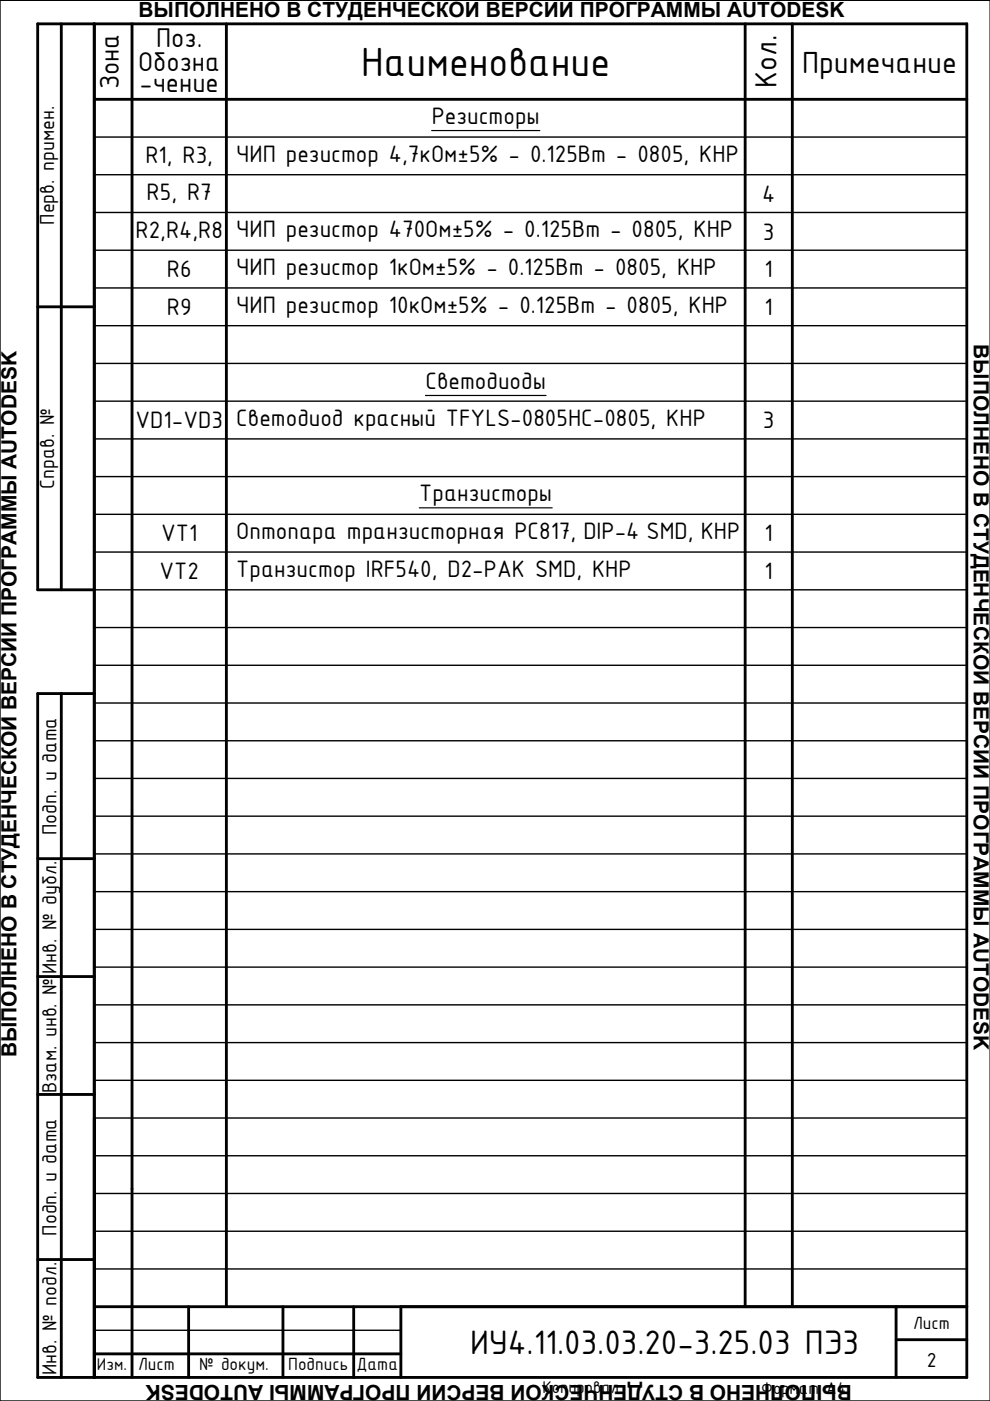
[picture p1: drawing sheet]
<svg xmlns="http://www.w3.org/2000/svg" width="210mm" height="297mm" viewBox="0 0 210 297" stroke-linecap="round" stroke-linejoin="round" font-family="sans-serif">
<defs><g id="words">
<text font-size="9.3" x="76.6" y="16.1">Наименование</text>
<text font-size="7.8" x="99.7" y="287">ИУ4.11.03.03.20-3.25.03 ПЭ3</text>
<g font-size="7">
<text x="170.1" y="15.4">Примечание</text>
<text x="164.7" y="18.7" transform="rotate(-90 164.7 18.7)">Кол.</text>
</g>
<g font-size="6.2">
<text x="33.1" y="9.9">Поз.</text>
<text x="29.3" y="15.1">Обозна</text>
<text x="25.2" y="19" transform="rotate(-90 25.2 19)">Зона</text>
<text x="29.6" y="19.5">-чение</text>
</g>
<g font-size="5.4">
<text x="91.5" y="26.3">Резисторы</text>
<text x="30.8" y="34.5">R1, R3,</text>
<text x="50.1" y="34.3">ЧИП резистор 4,7кОм±5% - 0.125Вт - 0805, КНР</text>
<text x="31.1" y="42.5">R5, R7</text>
<text x="161.6" y="42.8">4</text>
<text x="28.7" y="50.5">R2,R4,R8</text>
<text x="50.1" y="50.3">ЧИП резистор 470Ом±5% - 0.125Вт - 0805, КНР</text>
<text x="161.8" y="50.8">3</text>
<text x="35.4" y="58.8">R6</text>
<text x="50.1" y="58.3">ЧИП резистор 1кОм±5% - 0.125Вт - 0805, КНР</text>
<text x="162.1" y="58.8">1</text>
<text x="35.4" y="66.8">R9</text>
<text x="50.1" y="66.3">ЧИП резистор 10кОм±5% - 0.125Вт - 0805, КНР</text>
<text x="162.1" y="66.8">1</text>
<text x="90.2" y="82.5">Светодиоды</text>
<text x="28.7" y="90.8">VD1-VD3</text>
<text x="50.1" y="90.3">Светодиод красный TFYLS-0805HC-0805, КНР</text>
<text x="161.8" y="90.8">3</text>
<text x="88.9" y="106.3">Транзисторы</text>
<text x="34.1" y="114.8">VT1</text>
<text x="50.1" y="114.3">Оптопара транзисторная PC817, DIP-4 SMD, КНР</text>
<text x="162.1" y="114.8">1</text>
<text x="33.8" y="122.8">VT2</text>
<text x="50.1" y="122.3">Транзистор IRF540, D2-PAK SMD, КНР</text>
<text x="162.1" y="122.8">1</text>
</g>
<g font-size="4.7">
<text x="11.5" y="47.7" transform="rotate(-90 11.5 47.7)">Перв. примен.</text>
<text x="11.5" y="103.6" transform="rotate(-90 11.5 103.6)">Справ. №</text>
<text x="12" y="177" transform="rotate(-90 12 177)">Подп. и дата</text>
<text x="12" y="206.6" transform="rotate(-90 12 206.6)">Инв. № дубл.</text>
<text x="12" y="231.8" transform="rotate(-90 12 231.8)">Взам. инв. №</text>
<text x="12" y="262" transform="rotate(-90 12 262)">Подп. и дата</text>
<text x="12" y="291.5" transform="rotate(-90 12 291.5)">Инв. № подл.</text>
<text x="196.5" y="289.9">2</text>
</g>
<g font-size="4.4">
<text x="29.4" y="3.5">ВЫПОЛНЕНО В СТУДЕНЧЕСКОЙ ВЕРСИИ ПРОГРАММЫ AUTODESK</text>
<text x="206.5" y="72.9" transform="rotate(90 206.5 72.9)">ВЫПОЛНЕНО В СТУДЕНЧЕСКОЙ ВЕРСИИ ПРОГРАММЫ AUTODESK</text>
<text x="3.5" y="224.2" transform="rotate(-90 3.5 224.2)">ВЫПОЛНЕНО В СТУДЕНЧЕСКОЙ ВЕРСИИ ПРОГРАММЫ AUTODESK</text>
<text x="180.6" y="293.6" transform="rotate(-180 180.6 293.6)">ВЫПОЛНЕНО В СТУДЕНЧЕСКОЙ ВЕРСИИ ПРОГРАММЫ AUTODESK</text>
</g>
<g font-size="4">
<text x="193.6" y="281.8">Лист</text>
<text x="29.3" y="290.4">Лист</text>
<text x="42.2" y="290.5">№ докум.</text>
<text x="61.1" y="290.4">Подпись</text>
<text x="75.6" y="290.4">Дата</text>
</g>
<g font-size="3.9">
<text x="20.6" y="290.4">Изм.</text>
<text x="115" y="295.4">Копировал</text>
<text x="161.4" y="295.5">Формат А4</text>
</g>
</g></defs>
<path d="M91.5 27.7h23M90.2 83.8h25.6M88.9 107.7h28.2" fill="none" stroke="#000" stroke-width=".25"/>
<g fill="none" stroke="#000" stroke-width=".3">
<path d="M210 .1h-210v296.9h210M20 29.1h185M20 37h185M20 45h185M20 53.1h185M20 61.1h185M20 69.1h185M20 77.1h185M20 85.1h185M20 93.1h185M20 101h185M20 109h185"/>
<path d="M20 117h185M20 125h185M20 133.1h185M20 141.1h185M20 149.1h185M20 157.1h185M20 165h185M20 173h185M20 181h185M20 189h185M20 197h185M20 205h185"/>
<path d="M20 213h185M20 237h185M20 229.1h185M20 221.1h185M20 245h185M20 253h185M20 277h65M20 261h185M20 269h185M20 282h65"/>
</g>
<g fill="none" stroke="#000" stroke-width=".6">
<path d="M13 5.1v119.9M28 5.1v286.9M48 5.1v271.9M158 5.1v271.9M168 5.1v271.9M20 21.1h185M8 65.1h12M20 125h-12v-119.9h197v286.9h-197v-144.9h12M13 147.1v144.9M8 182.1h12M8 207h12M8 232h12"/>
<path d="M20 237v55v-286.9v286.9M8 267h12M20 277h185M40 277v15M60 277v15M75 277v15M85 277v15M190 277v15M20 287h65M190 284h15"/>
</g>
<use href="#words"/>
</svg>
